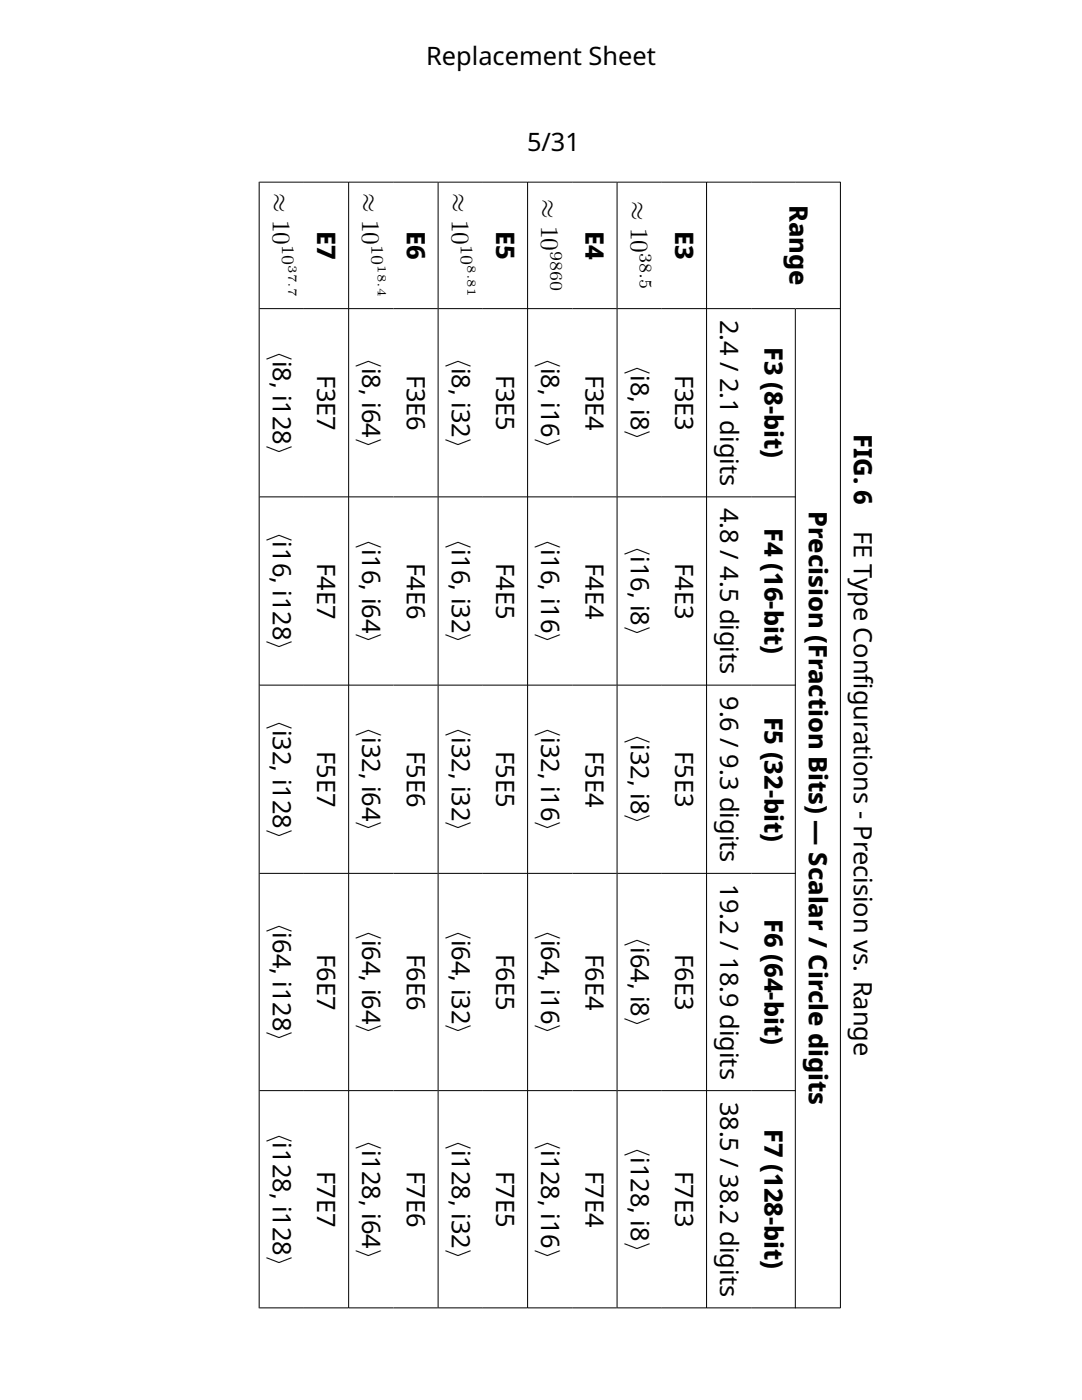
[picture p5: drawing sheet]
<svg xmlns="http://www.w3.org/2000/svg" width="216mm" height="279mm" viewBox="0 0 216 279" stroke-linecap="round" stroke-linejoin="round" font-family="sans-serif">
<defs><g id="words">
<g font-size="5.1">
<text x="85" y="13">Replacement Sheet</text>
<text x="105.2" y="30.1">5/31</text>
<text x="54.4" y="38.5" transform="rotate(90 54.4 38.5)">≈ 10</text>
<text x="72.3" y="38.5" transform="rotate(90 72.3 38.5)">≈ 10</text>
<text x="90.1" y="38.5" transform="rotate(90 90.1 38.5)">≈ 10</text>
<text x="108" y="39.7" transform="rotate(90 108 39.7)">≈ 10</text>
<text x="125.9" y="40.1" transform="rotate(90 125.9 40.1)">≈ 10</text>
<text x="157.5" y="40.9" transform="rotate(90 157.5 40.9)">Range</text>
<text x="63.3" y="46.1" transform="rotate(90 63.3 46.1)">E7</text>
<text x="81.2" y="46.1" transform="rotate(90 81.2 46.1)">E6</text>
<text x="99" y="46.1" transform="rotate(90 99 46.1)">E5</text>
<text x="116.9" y="46.1" transform="rotate(90 116.9 46.1)">E4</text>
<text x="134.7" y="46.1" transform="rotate(90 134.7 46.1)">E3</text>
<text x="143.7" y="63.8" transform="rotate(90 143.7 63.8)">2.4 / 2.1 digits</text>
<text x="54.4" y="70" transform="rotate(90 54.4 70)">⟨i8, i128⟩</text>
<text x="72.3" y="71.4" transform="rotate(90 72.3 71.4)">⟨i8, i64⟩</text>
<text x="90.1" y="71.4" transform="rotate(90 90.1 71.4)">⟨i8, i32⟩</text>
<text x="108" y="71.4" transform="rotate(90 108 71.4)">⟨i8, i16⟩</text>
<text x="152.6" y="69.3" transform="rotate(90 152.6 69.3)">F3 (8-bit)</text>
<text x="63.3" y="74.8" transform="rotate(90 63.3 74.8)">F3E7</text>
<text x="81.2" y="74.8" transform="rotate(90 81.2 74.8)">F3E6</text>
<text x="99" y="74.8" transform="rotate(90 99 74.8)">F3E5</text>
<text x="116.9" y="74.8" transform="rotate(90 116.9 74.8)">F3E4</text>
<text x="125.9" y="72.9" transform="rotate(90 125.9 72.9)">⟨i8, i8⟩</text>
<text x="134.7" y="74.8" transform="rotate(90 134.7 74.8)">F3E3</text>
<text x="170.4" y="86.6" transform="rotate(90 170.4 86.6)">FIG. 6</text>
<text x="143.7" y="101.3" transform="rotate(90 143.7 101.3)">4.8 / 4.5 digits</text>
<text x="54.4" y="106.1" transform="rotate(90 54.4 106.1)">⟨i16, i128⟩</text>
<text x="72.3" y="107.5" transform="rotate(90 72.3 107.5)">⟨i16, i64⟩</text>
<text x="90.1" y="107.5" transform="rotate(90 90.1 107.5)">⟨i16, i32⟩</text>
<text x="108" y="107.5" transform="rotate(90 108 107.5)">⟨i16, i16⟩</text>
<text x="152.6" y="105.4" transform="rotate(90 152.6 105.4)">F4 (16-bit)</text>
<text x="161.4" y="102" transform="rotate(90 161.4 102)">Precision (Fraction Bits) — Scalar / Circle digits</text>
<text x="170.4" y="105.9" transform="rotate(90 170.4 105.9)">FE Type Conf</text>
<text x="63.3" y="112.3" transform="rotate(90 63.3 112.3)">F4E7</text>
<text x="81.2" y="112.3" transform="rotate(90 81.2 112.3)">F4E6</text>
<text x="99" y="112.3" transform="rotate(90 99 112.3)">F4E5</text>
<text x="116.9" y="112.3" transform="rotate(90 116.9 112.3)">F4E4</text>
<text x="125.9" y="109" transform="rotate(90 125.9 109)">⟨i16, i8⟩</text>
<text x="134.7" y="112.3" transform="rotate(90 134.7 112.3)">F4E3</text>
<text x="170.4" y="134.6" transform="rotate(90 170.4 134.6)">igurations - Precision vs. Range</text>
<text x="54.4" y="143.7" transform="rotate(90 54.4 143.7)">⟨i32, i128⟩</text>
<text x="143.7" y="138.9" transform="rotate(90 143.7 138.9)">9.6 / 9.3 digits</text>
<text x="152.6" y="143" transform="rotate(90 152.6 143)">F5 (32-bit)</text>
<text x="63.3" y="149.9" transform="rotate(90 63.3 149.9)">F5E7</text>
<text x="72.3" y="145.1" transform="rotate(90 72.3 145.1)">⟨i32, i64⟩</text>
<text x="81.2" y="149.9" transform="rotate(90 81.2 149.9)">F5E6</text>
<text x="90.1" y="145.1" transform="rotate(90 90.1 145.1)">⟨i32, i32⟩</text>
<text x="99" y="149.9" transform="rotate(90 99 149.9)">F5E5</text>
<text x="108" y="145.1" transform="rotate(90 108 145.1)">⟨i32, i16⟩</text>
<text x="116.9" y="149.9" transform="rotate(90 116.9 149.9)">F5E4</text>
<text x="125.9" y="146.6" transform="rotate(90 125.9 146.6)">⟨i32, i8⟩</text>
<text x="134.7" y="149.9" transform="rotate(90 134.7 149.9)">F5E3</text>
<text x="143.7" y="176.5" transform="rotate(90 143.7 176.5)">19.2 / 18.9 digits</text>
<text x="54.4" y="184.1" transform="rotate(90 54.4 184.1)">⟨i64, i128⟩</text>
<text x="72.3" y="185.6" transform="rotate(90 72.3 185.6)">⟨i64, i64⟩</text>
<text x="90.1" y="185.6" transform="rotate(90 90.1 185.6)">⟨i64, i32⟩</text>
<text x="108" y="185.6" transform="rotate(90 108 185.6)">⟨i64, i16⟩</text>
<text x="152.6" y="183.5" transform="rotate(90 152.6 183.5)">F6 (64-bit)</text>
<text x="63.3" y="190.4" transform="rotate(90 63.3 190.4)">F6E7</text>
<text x="81.2" y="190.4" transform="rotate(90 81.2 190.4)">F6E6</text>
<text x="99" y="190.4" transform="rotate(90 99 190.4)">F6E5</text>
<text x="116.9" y="190.4" transform="rotate(90 116.9 190.4)">F6E4</text>
<text x="125.9" y="187" transform="rotate(90 125.9 187)">⟨i64, i8⟩</text>
<text x="134.7" y="190.4" transform="rotate(90 134.7 190.4)">F6E3</text>
<text x="143.7" y="219.8" transform="rotate(90 143.7 219.8)">38.5 / 38.2 digits</text>
<text x="54.4" y="226" transform="rotate(90 54.4 226)">⟨i128, i128⟩</text>
<text x="72.3" y="227.5" transform="rotate(90 72.3 227.5)">⟨i128, i64⟩</text>
<text x="90.1" y="227.5" transform="rotate(90 90.1 227.5)">⟨i128, i32⟩</text>
<text x="108" y="227.5" transform="rotate(90 108 227.5)">⟨i128, i16⟩</text>
<text x="152.6" y="225.4" transform="rotate(90 152.6 225.4)">F7 (128-bit)</text>
<text x="63.3" y="233.7" transform="rotate(90 63.3 233.7)">F7E7</text>
<text x="81.2" y="233.7" transform="rotate(90 81.2 233.7)">F7E6</text>
<text x="99" y="233.7" transform="rotate(90 99 233.7)">F7E5</text>
<text x="116.9" y="233.7" transform="rotate(90 116.9 233.7)">F7E4</text>
<text x="125.9" y="228.9" transform="rotate(90 125.9 228.9)">⟨i128, i8⟩</text>
<text x="134.7" y="233.7" transform="rotate(90 134.7 233.7)">F7E3</text>
</g>
<g font-size="3.5">
<text x="56.3" y="48.9" transform="rotate(90 56.3 48.9)">10</text>
<text x="74.1" y="48.9" transform="rotate(90 74.1 48.9)">10</text>
<text x="92" y="48.9" transform="rotate(90 92 48.9)">10</text>
<text x="109.8" y="50.1" transform="rotate(90 109.8 50.1)">9860</text>
<text x="127.7" y="50.5" transform="rotate(90 127.7 50.5)">38.5</text>
</g>
<g font-size="2.5">
<text x="57.6" y="52.9" transform="rotate(90 57.6 52.9)">37.7</text>
<text x="75.4" y="52.9" transform="rotate(90 75.4 52.9)">18.4</text>
<text x="93.3" y="52.9" transform="rotate(90 93.3 52.9)">8.81</text>
</g>
</g></defs>
<g fill="none" stroke="#000" stroke-width=".2">
<path d="M51.7 36.3v224.8M51.8 36.4h17.7M69.6 36.3v224.8M69.6 36.4h17.8M87.4 36.3v224.8M87.5 36.4h17.7M105.3 36.3v224.8M105.3 36.4h17.8M123.1 36.3v224.8M123.2 36.4h17.7M141 36.3v224.8M141.1 36.4h26.5"/>
<path d="M167.7 36.3v224.8M51.8 61.6h17.7M69.6 61.6h17.8M87.5 61.6h17.7M105.3 61.6h17.8M123.2 61.6h17.7M141.1 61.6h26.5M158.7 61.7v199.4M51.8 99.2h17.7M69.6 99.2h17.8M87.5 99.2h17.7M105.3 99.2h17.8"/>
<path d="M123.2 99.2h17.7M141.1 99.2h17.7M51.8 136.7h17.7M69.6 136.7h17.8M87.5 136.7h17.7M105.3 136.7h17.8M123.2 136.7h17.7M141.1 136.7h17.7M51.8 174.3h17.7M69.6 174.3h17.8M87.5 174.3h17.7M105.3 174.3h17.8"/>
<path d="M123.2 174.3h17.7M141.1 174.3h17.7M51.8 217.7h17.7M69.6 217.7h17.8M87.5 217.7h17.7M105.3 217.7h17.8M123.2 217.7h17.7M141.1 217.7h17.7M51.8 261h17.7M69.6 261h17.8M87.5 261h17.7M105.3 261h17.8"/>
<path d="M123.2 261h17.7M141.1 261h26.5"/>
</g>
<use href="#words"/>
</svg>
